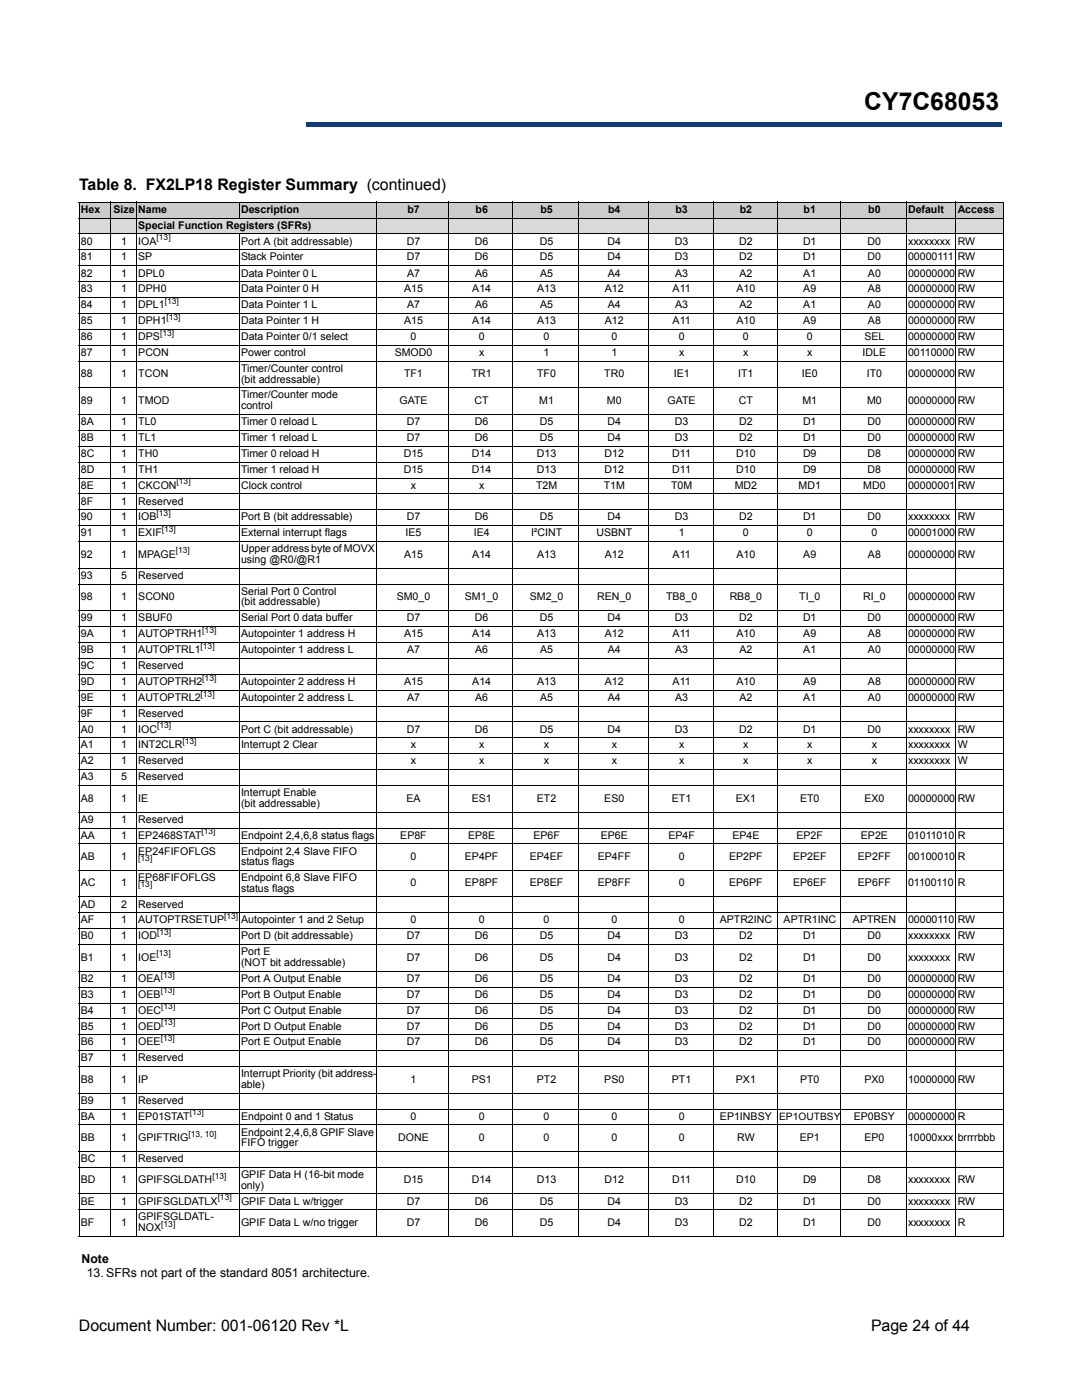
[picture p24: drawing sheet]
<svg xmlns="http://www.w3.org/2000/svg" width="216mm" height="279mm" viewBox="0 0 216 279" stroke-linecap="round" stroke-linejoin="round" font-family="sans-serif">
<defs><g id="words">
<text font-size="4.9" x="172.5" y="22">CY7C68053</text>
<g font-size="3.2">
<text x="15.8" y="37.9">Table 8. FX2LP18 Register Summary (continued)</text>
<text x="15.7" y="265.6">Document Number: 001-06120 Rev *L</text>
<text x="173.8" y="265.6">Page 24 of 44</text>
</g>
<g font-size="2.5">
<text x="16.3" y="252.1">Note</text>
<text x="17.3" y="254.9">13. SFRs not part of the standard 8051 architecture.</text>
</g>
<g font-size="2.1">
<text x="16.1" y="42.5">Hex</text>
<text x="22.6" y="42.5">Size</text>
<text x="27.6" y="45.6">Special Function Registers (SFRs)</text>
<text x="27.6" y="42.5">Name</text>
<text x="48.1" y="42.5">Description</text>
<text x="81.3" y="42.5">b7</text>
<text x="94.9" y="42.5">b6</text>
<text x="107.8" y="42.5">b5</text>
<text x="121.3" y="42.5">b4</text>
<text x="134.8" y="42.5">b3</text>
<text x="147.6" y="42.5">b2</text>
<text x="160.4" y="42.5">b1</text>
<text x="173.2" y="42.5">b0</text>
<text x="181.2" y="42.5">Default</text>
<text x="191.1" y="42.5">Access</text>
<text x="16.1" y="48.8">80</text>
<text x="16.1" y="52">81</text>
<text x="24.2" y="48.8">1</text>
<text x="24.2" y="52">1</text>
<text x="27.6" y="48.8">IOA</text>
<text x="27.6" y="52">SP</text>
<text x="48.1" y="48.8">Port A (bit addressable)</text>
<text x="48.1" y="52">Stack Pointer</text>
<text x="81.2" y="48.8">D7</text>
<text x="81.2" y="52">D7</text>
<text x="94.8" y="48.8">D6</text>
<text x="94.8" y="52">D6</text>
<text x="107.7" y="48.8">D5</text>
<text x="107.7" y="52">D5</text>
<text x="121.2" y="48.8">D4</text>
<text x="121.2" y="52">D4</text>
<text x="134.7" y="48.8">D3</text>
<text x="134.7" y="52">D3</text>
<text x="147.5" y="48.8">D2</text>
<text x="147.5" y="52">D2</text>
<text x="160.2" y="48.8">D1</text>
<text x="160.2" y="52">D1</text>
<text x="173.1" y="48.8">D0</text>
<text x="173.1" y="52">D0</text>
<text x="181.2" y="48.8">xxxxxxxx</text>
<text x="181.2" y="52">00000111</text>
<text x="191.1" y="48.8">RW</text>
<text x="191.1" y="52">RW</text>
<text x="16.1" y="55.2">82</text>
<text x="16.1" y="58.4">83</text>
<text x="24.2" y="55.2">1</text>
<text x="24.2" y="58.4">1</text>
<text x="27.6" y="55.2">DPL0</text>
<text x="27.6" y="58.4">DPH0</text>
<text x="48.1" y="55.2">Data Pointer 0 L</text>
<text x="48.1" y="58.4">Data Pointer 0 H</text>
<text x="80.6" y="58.4">A15</text>
<text x="81.2" y="55.2">A7</text>
<text x="94.2" y="58.4">A14</text>
<text x="94.8" y="55.2">A6</text>
<text x="107.2" y="58.4">A13</text>
<text x="107.8" y="55.2">A5</text>
<text x="120.7" y="58.4">A12</text>
<text x="121.3" y="55.2">A4</text>
<text x="134.2" y="58.4">A11</text>
<text x="134.7" y="55.2">A3</text>
<text x="147" y="58.4">A10</text>
<text x="147.6" y="55.2">A2</text>
<text x="160.3" y="55.2">A1</text>
<text x="160.3" y="58.4">A9</text>
<text x="173.2" y="55.2">A0</text>
<text x="173.2" y="58.4">A8</text>
<text x="181.2" y="55.2">00000000</text>
<text x="181.2" y="58.4">00000000</text>
<text x="191.1" y="55.2">RW</text>
<text x="191.1" y="58.4">RW</text>
<text x="16.1" y="61.5">84</text>
<text x="16.1" y="64.7">85</text>
<text x="24.2" y="61.5">1</text>
<text x="24.2" y="64.7">1</text>
<text x="27.6" y="61.5">DPL1</text>
<text x="27.6" y="64.7">DPH1</text>
<text x="48.1" y="61.5">Data Pointer 1 L</text>
<text x="48.1" y="64.7">Data Pointer 1 H</text>
<text x="80.6" y="64.7">A15</text>
<text x="81.2" y="61.5">A7</text>
<text x="94.2" y="64.7">A14</text>
<text x="94.8" y="61.5">A6</text>
<text x="107.2" y="64.7">A13</text>
<text x="107.8" y="61.5">A5</text>
<text x="120.7" y="64.7">A12</text>
<text x="121.3" y="61.5">A4</text>
<text x="134.2" y="64.7">A11</text>
<text x="134.7" y="61.5">A3</text>
<text x="147" y="64.7">A10</text>
<text x="147.6" y="61.5">A2</text>
<text x="160.3" y="61.5">A1</text>
<text x="160.3" y="64.7">A9</text>
<text x="173.2" y="61.5">A0</text>
<text x="173.2" y="64.7">A8</text>
<text x="181.2" y="61.5">00000000</text>
<text x="181.2" y="64.7">00000000</text>
<text x="191.1" y="61.5">RW</text>
<text x="191.1" y="64.7">RW</text>
<text x="16.1" y="67.9">86</text>
<text x="16.1" y="71.1">87</text>
<text x="24.2" y="67.9">1</text>
<text x="24.2" y="71.1">1</text>
<text x="27.6" y="67.9">DPS</text>
<text x="27.6" y="71.1">PCON</text>
<text x="48.1" y="67.9">Data Pointer 0/1 select</text>
<text x="48.1" y="71.1">Power control</text>
<text x="78.8" y="71.1">SMOD0</text>
<text x="81.9" y="67.9">0</text>
<text x="95.5" y="67.9">0</text>
<text x="95.6" y="71.1">x</text>
<text x="108.5" y="67.9">0</text>
<text x="108.5" y="71.1">1</text>
<text x="122" y="67.9">0</text>
<text x="122" y="71.1">1</text>
<text x="135.4" y="67.9">0</text>
<text x="135.5" y="71.1">x</text>
<text x="148.3" y="67.9">0</text>
<text x="148.3" y="71.1">x</text>
<text x="161" y="67.9">0</text>
<text x="161.1" y="71.1">x</text>
<text x="172.1" y="71.1">IDLE</text>
<text x="172.5" y="67.9">SEL</text>
<text x="181.2" y="67.9">00000000</text>
<text x="181.2" y="71.1">00110000</text>
<text x="191.1" y="67.9">RW</text>
<text x="191.1" y="71.1">RW</text>
<text x="16.1" y="75.3">88</text>
<text x="24.2" y="75.3">1</text>
<text x="27.6" y="75.3">TCON</text>
<text x="48.1" y="74.2">Timer/Counter control</text>
<text x="48.1" y="76.3">(bit addressable)</text>
<text x="80.6" y="75.3">TF1</text>
<text x="94.1" y="75.3">TR1</text>
<text x="107.2" y="75.3">TF0</text>
<text x="120.6" y="75.3">TR0</text>
<text x="134.4" y="75.3">IE1</text>
<text x="147.3" y="75.3">IT1</text>
<text x="160" y="75.3">IE0</text>
<text x="173" y="75.3">IT0</text>
<text x="181.2" y="75.3">00000000</text>
<text x="191.1" y="75.3">RW</text>
<text x="16.1" y="80.6">89</text>
<text x="24.2" y="80.6">1</text>
<text x="27.6" y="80.6">TMOD</text>
<text x="48.1" y="79.5">Timer/Counter mode</text>
<text x="48.1" y="81.6">control</text>
<text x="79.7" y="80.6">GATE</text>
<text x="94.7" y="80.6">CT</text>
<text x="107.6" y="80.6">M1</text>
<text x="121.1" y="80.6">M0</text>
<text x="133.2" y="80.6">GATE</text>
<text x="147.4" y="80.6">CT</text>
<text x="160.1" y="80.6">M1</text>
<text x="173" y="80.6">M0</text>
<text x="181.2" y="80.6">00000000</text>
<text x="191.1" y="80.6">RW</text>
<text x="16.1" y="84.8">8A</text>
<text x="16.1" y="88">8B</text>
<text x="24.2" y="84.8">1</text>
<text x="24.2" y="88">1</text>
<text x="27.6" y="84.8">TL0</text>
<text x="27.6" y="88">TL1</text>
<text x="48.1" y="84.8">Timer 0 reload L</text>
<text x="48.1" y="88">Timer 1 reload L</text>
<text x="81.2" y="84.8">D7</text>
<text x="81.2" y="88">D7</text>
<text x="94.8" y="84.8">D6</text>
<text x="94.8" y="88">D6</text>
<text x="107.7" y="84.8">D5</text>
<text x="107.7" y="88">D5</text>
<text x="121.2" y="84.8">D4</text>
<text x="121.2" y="88">D4</text>
<text x="134.7" y="84.8">D3</text>
<text x="134.7" y="88">D3</text>
<text x="147.5" y="84.8">D2</text>
<text x="147.5" y="88">D2</text>
<text x="160.2" y="84.8">D1</text>
<text x="160.2" y="88">D1</text>
<text x="173.1" y="84.8">D0</text>
<text x="173.1" y="88">D0</text>
<text x="181.2" y="84.8">00000000</text>
<text x="181.2" y="88">00000000</text>
<text x="191.1" y="84.8">RW</text>
<text x="191.1" y="88">RW</text>
<text x="16.1" y="91.2">8C</text>
<text x="16.1" y="94.3">8D</text>
<text x="24.2" y="91.2">1</text>
<text x="24.2" y="94.3">1</text>
<text x="27.6" y="91.2">TH0</text>
<text x="27.6" y="94.3">TH1</text>
<text x="48.1" y="91.2">Timer 0 reload H</text>
<text x="48.1" y="94.3">Timer 1 reload H</text>
<text x="80.6" y="91.2">D15</text>
<text x="80.6" y="94.3">D15</text>
<text x="94.2" y="91.2">D14</text>
<text x="94.2" y="94.3">D14</text>
<text x="107.1" y="91.2">D13</text>
<text x="107.1" y="94.3">D13</text>
<text x="120.6" y="91.2">D12</text>
<text x="120.6" y="94.3">D12</text>
<text x="134.2" y="91.2">D11</text>
<text x="134.2" y="94.3">D11</text>
<text x="146.9" y="91.2">D10</text>
<text x="146.9" y="94.3">D10</text>
<text x="160.2" y="91.2">D9</text>
<text x="160.2" y="94.3">D9</text>
<text x="173.1" y="91.2">D8</text>
<text x="173.1" y="94.3">D8</text>
<text x="181.2" y="91.2">00000000</text>
<text x="181.2" y="94.3">00000000</text>
<text x="191.1" y="91.2">RW</text>
<text x="191.1" y="94.3">RW</text>
<text x="16.1" y="97.5">8E</text>
<text x="16.1" y="100.7">8F</text>
<text x="24.2" y="97.5">1</text>
<text x="24.2" y="100.7">1</text>
<text x="27.6" y="97.5">CKCON</text>
<text x="27.6" y="100.7">Reserved</text>
<text x="48.1" y="97.5">Clock control</text>
<text x="82" y="97.5">x</text>
<text x="95.6" y="97.5">x</text>
<text x="107" y="97.5">T2M</text>
<text x="120.5" y="97.5">T1M</text>
<text x="133.9" y="97.5">T0M</text>
<text x="146.6" y="97.5">MD2</text>
<text x="159.4" y="97.5">MD1</text>
<text x="172.3" y="97.5">MD0</text>
<text x="181.2" y="97.5">00000001</text>
<text x="191.1" y="97.5">RW</text>
<text x="16.1" y="103.9">90</text>
<text x="16.1" y="107">91</text>
<text x="24.2" y="103.9">1</text>
<text x="24.2" y="107">1</text>
<text x="27.6" y="103.9">IOB</text>
<text x="27.6" y="107">EXIF</text>
<text x="48.1" y="103.9">Port B (bit addressable)</text>
<text x="48.1" y="107">External interrupt flags</text>
<text x="80.9" y="107">IE5</text>
<text x="81.2" y="103.9">D7</text>
<text x="94.5" y="107">IE4</text>
<text x="94.8" y="103.9">D6</text>
<text x="106" y="107">I²CINT</text>
<text x="107.7" y="103.9">D5</text>
<text x="119" y="107">USBNT</text>
<text x="121.2" y="103.9">D4</text>
<text x="134.7" y="103.9">D3</text>
<text x="135.4" y="107">1</text>
<text x="147.5" y="103.9">D2</text>
<text x="148.3" y="107">0</text>
<text x="160.2" y="103.9">D1</text>
<text x="161" y="107">0</text>
<text x="173.1" y="103.9">D0</text>
<text x="173.9" y="107">0</text>
<text x="181.2" y="103.9">xxxxxxxx</text>
<text x="181.2" y="107">00001000</text>
<text x="191.1" y="103.9">RW</text>
<text x="191.1" y="107">RW</text>
<text x="16.1" y="111.3">92</text>
<text x="24.2" y="111.3">1</text>
<text x="27.6" y="111.3">MPAGE</text>
<text x="48.1" y="110.2">Upper address byte of MOVX</text>
<text x="48.1" y="112.3">using @R0/@R1</text>
<text x="80.6" y="111.3">A15</text>
<text x="94.2" y="111.3">A14</text>
<text x="107.2" y="111.3">A13</text>
<text x="120.7" y="111.3">A12</text>
<text x="134.2" y="111.3">A11</text>
<text x="147" y="111.3">A10</text>
<text x="160.3" y="111.3">A9</text>
<text x="173.2" y="111.3">A8</text>
<text x="181.2" y="111.3">00000000</text>
<text x="191.1" y="111.3">RW</text>
<text x="16.1" y="115.5">93</text>
<text x="16.1" y="119.7">98</text>
<text x="24.2" y="115.5">5</text>
<text x="24.2" y="119.7">1</text>
<text x="27.6" y="115.5">Reserved</text>
<text x="27.6" y="119.7">SCON0</text>
<text x="48.1" y="118.7">Serial Port 0 Control</text>
<text x="79.2" y="119.7">SM0_0</text>
<text x="92.8" y="119.7">SM1_0</text>
<text x="105.7" y="119.7">SM2_0</text>
<text x="119.2" y="119.7">REN_0</text>
<text x="132.9" y="119.7">TB8_0</text>
<text x="145.6" y="119.7">RB8_0</text>
<text x="159.5" y="119.7">TI_0</text>
<text x="172.3" y="119.7">RI_0</text>
<text x="181.2" y="119.7">00000000</text>
<text x="191.1" y="119.7">RW</text>
<text x="16.1" y="124">99</text>
<text x="24.2" y="124">1</text>
<text x="27.6" y="124">SBUF0</text>
<text x="48.1" y="120.8">(bit addressable)</text>
<text x="48.1" y="124">Serial Port 0 data buffer</text>
<text x="81.2" y="124">D7</text>
<text x="94.8" y="124">D6</text>
<text x="107.7" y="124">D5</text>
<text x="121.2" y="124">D4</text>
<text x="134.7" y="124">D3</text>
<text x="147.5" y="124">D2</text>
<text x="160.2" y="124">D1</text>
<text x="173.1" y="124">D0</text>
<text x="181.2" y="124">00000000</text>
<text x="191.1" y="124">RW</text>
<text x="16.1" y="127.1">9A</text>
<text x="16.1" y="130.3">9B</text>
<text x="24.2" y="127.1">1</text>
<text x="24.2" y="130.3">1</text>
<text x="27.6" y="127.1">AUTOPTRH1</text>
<text x="27.6" y="130.3">AUTOPTRL1</text>
<text x="48.1" y="127.1">Autopointer 1 address H</text>
<text x="48.1" y="130.3">Autopointer 1 address L</text>
<text x="80.6" y="127.1">A15</text>
<text x="81.2" y="130.3">A7</text>
<text x="94.2" y="127.1">A14</text>
<text x="94.8" y="130.3">A6</text>
<text x="107.2" y="127.1">A13</text>
<text x="107.8" y="130.3">A5</text>
<text x="120.7" y="127.1">A12</text>
<text x="121.3" y="130.3">A4</text>
<text x="134.2" y="127.1">A11</text>
<text x="134.7" y="130.3">A3</text>
<text x="147" y="127.1">A10</text>
<text x="147.6" y="130.3">A2</text>
<text x="160.3" y="127.1">A9</text>
<text x="160.3" y="130.3">A1</text>
<text x="173.2" y="127.1">A8</text>
<text x="173.2" y="130.3">A0</text>
<text x="181.2" y="127.1">00000000</text>
<text x="181.2" y="130.3">00000000</text>
<text x="191.1" y="127.1">RW</text>
<text x="191.1" y="130.3">RW</text>
<text x="16.1" y="133.5">9C</text>
<text x="16.1" y="136.7">9D</text>
<text x="24.2" y="133.5">1</text>
<text x="24.2" y="136.7">1</text>
<text x="27.6" y="133.5">Reserved</text>
<text x="27.6" y="136.7">AUTOPTRH2</text>
<text x="48.1" y="136.7">Autopointer 2 address H</text>
<text x="80.6" y="136.7">A15</text>
<text x="94.2" y="136.7">A14</text>
<text x="107.2" y="136.7">A13</text>
<text x="120.7" y="136.7">A12</text>
<text x="134.2" y="136.7">A11</text>
<text x="147" y="136.7">A10</text>
<text x="160.3" y="136.7">A9</text>
<text x="173.2" y="136.7">A8</text>
<text x="181.2" y="136.7">00000000</text>
<text x="191.1" y="136.7">RW</text>
<text x="16.1" y="139.8">9E</text>
<text x="16.1" y="143">9F</text>
<text x="24.2" y="139.8">1</text>
<text x="24.2" y="143">1</text>
<text x="27.6" y="139.8">AUTOPTRL2</text>
<text x="27.6" y="143">Reserved</text>
<text x="48.1" y="139.8">Autopointer 2 address L</text>
<text x="81.2" y="139.8">A7</text>
<text x="94.8" y="139.8">A6</text>
<text x="107.8" y="139.8">A5</text>
<text x="121.3" y="139.8">A4</text>
<text x="134.7" y="139.8">A3</text>
<text x="147.6" y="139.8">A2</text>
<text x="160.3" y="139.8">A1</text>
<text x="173.2" y="139.8">A0</text>
<text x="181.2" y="139.8">00000000</text>
<text x="191.1" y="139.8">RW</text>
<text x="16.1" y="146.2">A0</text>
<text x="16.1" y="149.4">A1</text>
<text x="24.2" y="146.2">1</text>
<text x="24.2" y="149.4">1</text>
<text x="27.6" y="146.2">IOC</text>
<text x="27.6" y="149.4">INT2CLR</text>
<text x="48.1" y="146.2">Port C (bit addressable)</text>
<text x="48.1" y="149.4">Interrupt 2 Clear</text>
<text x="81.2" y="146.2">D7</text>
<text x="82" y="149.4">x</text>
<text x="94.8" y="146.2">D6</text>
<text x="95.6" y="149.4">x</text>
<text x="107.7" y="146.2">D5</text>
<text x="108.5" y="149.4">x</text>
<text x="121.2" y="146.2">D4</text>
<text x="122.1" y="149.4">x</text>
<text x="134.7" y="146.2">D3</text>
<text x="135.5" y="149.4">x</text>
<text x="147.5" y="146.2">D2</text>
<text x="148.3" y="149.4">x</text>
<text x="160.2" y="146.2">D1</text>
<text x="161.1" y="149.4">x</text>
<text x="173.1" y="146.2">D0</text>
<text x="173.9" y="149.4">x</text>
<text x="181.2" y="146.2">xxxxxxxx</text>
<text x="181.2" y="149.4">xxxxxxxx</text>
<text x="191.1" y="146.2">RW</text>
<text x="191.1" y="149.4">W</text>
<text x="16.1" y="152.5">A2</text>
<text x="16.1" y="155.7">A3</text>
<text x="24.2" y="152.5">1</text>
<text x="24.2" y="155.7">5</text>
<text x="27.6" y="152.5">Reserved</text>
<text x="27.6" y="155.7">Reserved</text>
<text x="82" y="152.5">x</text>
<text x="95.6" y="152.5">x</text>
<text x="108.5" y="152.5">x</text>
<text x="122.1" y="152.5">x</text>
<text x="135.5" y="152.5">x</text>
<text x="148.3" y="152.5">x</text>
<text x="161.1" y="152.5">x</text>
<text x="173.9" y="152.5">x</text>
<text x="181.2" y="152.5">xxxxxxxx</text>
<text x="191.1" y="152.5">W</text>
<text x="16.1" y="160">A8</text>
<text x="24.2" y="160">1</text>
<text x="27.6" y="160">IE</text>
<text x="48.1" y="158.9">Interrupt Enable</text>
<text x="48.1" y="161">(bit addressable)</text>
<text x="81.1" y="160">EA</text>
<text x="94.1" y="160">ES1</text>
<text x="107.1" y="160">ET2</text>
<text x="120.6" y="160">ES0</text>
<text x="134.1" y="160">ET1</text>
<text x="146.8" y="160">EX1</text>
<text x="159.6" y="160">ET0</text>
<text x="172.5" y="160">EX0</text>
<text x="181.2" y="160">00000000</text>
<text x="191.1" y="160">RW</text>
<text x="16.1" y="164.2">A9</text>
<text x="16.1" y="167.4">AA</text>
<text x="24.2" y="164.2">1</text>
<text x="24.2" y="167.4">1</text>
<text x="27.6" y="164.2">Reserved</text>
<text x="27.6" y="167.4">EP2468STAT</text>
<text x="48.1" y="167.4">Endpoint 2,4,6,8 status flags</text>
<text x="79.9" y="167.4">EP8F</text>
<text x="93.4" y="167.4">EP8E</text>
<text x="106.4" y="167.4">EP6F</text>
<text x="119.9" y="167.4">EP6E</text>
<text x="133.4" y="167.4">EP4F</text>
<text x="146.1" y="167.4">EP4E</text>
<text x="158.9" y="167.4">EP2F</text>
<text x="171.8" y="167.4">EP2E</text>
<text x="181.2" y="167.4">01011010</text>
<text x="191.1" y="167.4">R</text>
<text x="16.1" y="171.6">AB</text>
<text x="24.2" y="171.6">1</text>
<text x="27.6" y="170.5">EP24FIFOFLGS</text>
<text x="48.1" y="170.5">Endpoint 2,4 Slave FIFO</text>
<text x="48.1" y="172.7">status flags</text>
<text x="81.9" y="171.6">0</text>
<text x="92.8" y="171.6">EP4PF</text>
<text x="105.7" y="171.6">EP4EF</text>
<text x="119.3" y="171.6">EP4FF</text>
<text x="135.4" y="171.6">0</text>
<text x="145.5" y="171.6">EP2PF</text>
<text x="158.2" y="171.6">EP2EF</text>
<text x="171.2" y="171.6">EP2FF</text>
<text x="181.2" y="171.6">00100010</text>
<text x="191.1" y="171.6">R</text>
<text x="16.1" y="176.9">AC</text>
<text x="24.2" y="176.9">1</text>
<text x="27.6" y="175.8">EP68FIFOFLGS</text>
<text x="48.1" y="175.8">Endpoint 6,8 Slave FIFO</text>
<text x="48.1" y="177.9">status flags</text>
<text x="81.9" y="176.9">0</text>
<text x="92.8" y="176.9">EP8PF</text>
<text x="105.7" y="176.9">EP8EF</text>
<text x="119.3" y="176.9">EP8FF</text>
<text x="135.4" y="176.9">0</text>
<text x="145.5" y="176.9">EP6PF</text>
<text x="158.2" y="176.9">EP6EF</text>
<text x="171.2" y="176.9">EP6FF</text>
<text x="181.2" y="176.9">01100110</text>
<text x="191.1" y="176.9">R</text>
<text x="16.1" y="181.1">AD</text>
<text x="16.1" y="184.3">AF</text>
<text x="24.2" y="181.1">2</text>
<text x="24.2" y="184.3">1</text>
<text x="27.6" y="181.1">Reserved</text>
<text x="27.6" y="184.3">AUTOPTRSETUP</text>
<text x="48.1" y="184.3">Autopointer 1 and 2 Setup</text>
<text x="81.9" y="184.3">0</text>
<text x="95.5" y="184.3">0</text>
<text x="108.5" y="184.3">0</text>
<text x="122" y="184.3">0</text>
<text x="135.4" y="184.3">0</text>
<text x="143.6" y="184.3">APTR2INC</text>
<text x="156.4" y="184.3">APTR1INC</text>
<text x="170.2" y="184.3">APTREN</text>
<text x="181.2" y="184.3">00000110</text>
<text x="191.1" y="184.3">RW</text>
<text x="16.1" y="187.5">B0</text>
<text x="16.1" y="191.7">B1</text>
<text x="24.2" y="187.5">1</text>
<text x="24.2" y="191.7">1</text>
<text x="27.6" y="187.5">IOD</text>
<text x="27.6" y="191.7">IOE</text>
<text x="48.1" y="187.5">Port D (bit addressable)</text>
<text x="48.1" y="190.6">Port E</text>
<text x="81.2" y="187.5">D7</text>
<text x="81.2" y="191.7">D7</text>
<text x="94.8" y="187.5">D6</text>
<text x="94.8" y="191.7">D6</text>
<text x="107.7" y="187.5">D5</text>
<text x="107.7" y="191.7">D5</text>
<text x="121.2" y="187.5">D4</text>
<text x="121.2" y="191.7">D4</text>
<text x="134.7" y="187.5">D3</text>
<text x="134.7" y="191.7">D3</text>
<text x="147.5" y="187.5">D2</text>
<text x="147.5" y="191.7">D2</text>
<text x="160.2" y="187.5">D1</text>
<text x="160.2" y="191.7">D1</text>
<text x="173.1" y="187.5">D0</text>
<text x="173.1" y="191.7">D0</text>
<text x="181.2" y="187.5">xxxxxxxx</text>
<text x="181.2" y="191.7">xxxxxxxx</text>
<text x="191.1" y="187.5">RW</text>
<text x="191.1" y="191.7">RW</text>
<text x="16.1" y="195.9">B2</text>
<text x="24.2" y="195.9">1</text>
<text x="27.6" y="195.9">OEA</text>
<text x="48.1" y="192.8">(NOT bit addressable)</text>
<text x="48.1" y="195.9">Port A Output Enable</text>
<text x="81.2" y="195.9">D7</text>
<text x="94.8" y="195.9">D6</text>
<text x="107.7" y="195.9">D5</text>
<text x="121.2" y="195.9">D4</text>
<text x="134.7" y="195.9">D3</text>
<text x="147.5" y="195.9">D2</text>
<text x="160.2" y="195.9">D1</text>
<text x="173.1" y="195.9">D0</text>
<text x="181.2" y="195.9">00000000</text>
<text x="191.1" y="195.9">RW</text>
<text x="16.1" y="199.1">B3</text>
<text x="16.1" y="202.3">B4</text>
<text x="24.2" y="199.1">1</text>
<text x="24.2" y="202.3">1</text>
<text x="27.6" y="199.1">OEB</text>
<text x="27.6" y="202.3">OEC</text>
<text x="48.1" y="199.1">Port B Output Enable</text>
<text x="48.1" y="202.3">Port C Output Enable</text>
<text x="81.2" y="199.1">D7</text>
<text x="81.2" y="202.3">D7</text>
<text x="94.8" y="199.1">D6</text>
<text x="94.8" y="202.3">D6</text>
<text x="107.7" y="199.1">D5</text>
<text x="107.7" y="202.3">D5</text>
<text x="121.2" y="199.1">D4</text>
<text x="121.2" y="202.3">D4</text>
<text x="134.7" y="199.1">D3</text>
<text x="134.7" y="202.3">D3</text>
<text x="147.5" y="199.1">D2</text>
<text x="147.5" y="202.3">D2</text>
<text x="160.2" y="199.1">D1</text>
<text x="160.2" y="202.3">D1</text>
<text x="173.1" y="199.1">D0</text>
<text x="173.1" y="202.3">D0</text>
<text x="181.2" y="199.1">00000000</text>
<text x="181.2" y="202.3">00000000</text>
<text x="191.1" y="199.1">RW</text>
<text x="191.1" y="202.3">RW</text>
<text x="16.1" y="205.5">B5</text>
<text x="16.1" y="208.6">B6</text>
<text x="24.2" y="205.5">1</text>
<text x="24.2" y="208.6">1</text>
<text x="27.6" y="205.5">OED</text>
<text x="27.6" y="208.6">OEE</text>
<text x="48.1" y="205.5">Port D Output Enable</text>
<text x="48.1" y="208.6">Port E Output Enable</text>
<text x="81.2" y="205.5">D7</text>
<text x="81.2" y="208.6">D7</text>
<text x="94.8" y="205.5">D6</text>
<text x="94.8" y="208.6">D6</text>
<text x="107.7" y="205.5">D5</text>
<text x="107.7" y="208.6">D5</text>
<text x="121.2" y="205.5">D4</text>
<text x="121.2" y="208.6">D4</text>
<text x="134.7" y="205.5">D3</text>
<text x="134.7" y="208.6">D3</text>
<text x="147.5" y="205.5">D2</text>
<text x="147.5" y="208.6">D2</text>
<text x="160.2" y="205.5">D1</text>
<text x="160.2" y="208.6">D1</text>
<text x="173.1" y="205.5">D0</text>
<text x="173.1" y="208.6">D0</text>
<text x="181.2" y="205.5">00000000</text>
<text x="181.2" y="208.6">00000000</text>
<text x="191.1" y="205.5">RW</text>
<text x="191.1" y="208.6">RW</text>
<text x="16.1" y="211.8">B7</text>
<text x="24.2" y="211.8">1</text>
<text x="27.6" y="211.8">Reserved</text>
<text x="48.1" y="215">Interrupt Priority (bit address-</text>
<text x="16.1" y="216">B8</text>
<text x="16.1" y="220.3">B9</text>
<text x="24.2" y="216">1</text>
<text x="24.2" y="220.3">1</text>
<text x="27.6" y="216">IP</text>
<text x="27.6" y="220.3">Reserved</text>
<text x="48.1" y="217.1">able)</text>
<text x="81.9" y="216">1</text>
<text x="94.1" y="216">PS1</text>
<text x="107.1" y="216">PT2</text>
<text x="120.6" y="216">PS0</text>
<text x="134.1" y="216">PT1</text>
<text x="146.8" y="216">PX1</text>
<text x="159.6" y="216">PT0</text>
<text x="172.5" y="216">PX0</text>
<text x="181.2" y="216">10000000</text>
<text x="191.1" y="216">RW</text>
<text x="16.1" y="223.5">BA</text>
<text x="16.1" y="227.7">BB</text>
<text x="24.2" y="223.5">1</text>
<text x="24.2" y="227.7">1</text>
<text x="27.6" y="223.5">EP01STAT</text>
<text x="27.6" y="227.7">GPIFTRIG</text>
<text x="48.1" y="223.5">Endpoint 0 and 1 Status</text>
<text x="48.1" y="226.6">Endpoint 2,4,6,8 GPIF Slave</text>
<text x="79.5" y="227.7">DONE</text>
<text x="81.9" y="223.5">0</text>
<text x="95.5" y="223.5">0</text>
<text x="95.5" y="227.7">0</text>
<text x="108.5" y="223.5">0</text>
<text x="108.5" y="227.7">0</text>
<text x="122" y="223.5">0</text>
<text x="122" y="227.7">0</text>
<text x="135.4" y="223.5">0</text>
<text x="135.4" y="227.7">0</text>
<text x="143.7" y="223.5">EP1INBSY</text>
<text x="147.1" y="227.7">RW</text>
<text x="159.6" y="227.7">EP1</text>
<text x="170.4" y="223.5">EP0BSY</text>
<text x="172.5" y="227.7">EP0</text>
<text x="181.2" y="223.5">00000000</text>
<text x="181.2" y="227.7">10000xxx</text>
<text x="191.1" y="223.5">R</text>
<text x="191.1" y="227.7">brrrrbbb</text>
<text x="16.1" y="231.9">BC</text>
<text x="24.2" y="231.9">1</text>
<text x="27.6" y="231.9">Reserved</text>
<text x="48.1" y="228.7">FIFO trigger</text>
<text x="16.1" y="236.2">BD</text>
<text x="24.2" y="236.2">1</text>
<text x="27.6" y="236.2">GPIFSGLDATH</text>
<text x="48.1" y="235.1">GPIF Data H (16-bit mode</text>
<text x="48.1" y="237.2">only)</text>
<text x="80.6" y="236.2">D15</text>
<text x="94.2" y="236.2">D14</text>
<text x="107.1" y="236.2">D13</text>
<text x="120.6" y="236.2">D12</text>
<text x="134.2" y="236.2">D11</text>
<text x="146.9" y="236.2">D10</text>
<text x="160.2" y="236.2">D9</text>
<text x="173.1" y="236.2">D8</text>
<text x="181.2" y="236.2">xxxxxxxx</text>
<text x="191.1" y="236.2">RW</text>
<text x="16.1" y="240.4">BE</text>
<text x="16.1" y="244.6">BF</text>
<text x="24.2" y="240.4">1</text>
<text x="24.2" y="244.6">1</text>
<text x="27.6" y="240.4">GPIFSGLDATLX</text>
<text x="27.6" y="243.6">GPIFSGLDATL-</text>
<text x="27.6" y="245.7">NOX</text>
<text x="48.1" y="240.4">GPIF Data L w/trigger</text>
<text x="48.1" y="244.6">GPIF Data L w/no trigger</text>
<text x="81.2" y="240.4">D7</text>
<text x="81.2" y="244.6">D7</text>
<text x="94.8" y="240.4">D6</text>
<text x="94.8" y="244.6">D6</text>
<text x="107.7" y="240.4">D5</text>
<text x="107.7" y="244.6">D5</text>
<text x="121.2" y="240.4">D4</text>
<text x="121.2" y="244.6">D4</text>
<text x="134.7" y="240.4">D3</text>
<text x="134.7" y="244.6">D3</text>
<text x="147.5" y="240.4">D2</text>
<text x="147.5" y="244.6">D2</text>
<text x="160.2" y="240.4">D1</text>
<text x="160.2" y="244.6">D1</text>
<text x="173.1" y="240.4">D0</text>
<text x="173.1" y="244.6">D0</text>
<text x="181.2" y="240.4">xxxxxxxx</text>
<text x="181.2" y="244.6">xxxxxxxx</text>
<text x="191.1" y="240.4">RW</text>
<text x="191.1" y="244.6">R</text>
</g>
<text font-size="2" x="155.4" y="223.4">EP1OUTBSY</text>
<g font-size="1.7">
<text x="31.2" y="48">[13]</text>
<text x="32.9" y="60.7">[13]</text>
<text x="33.2" y="63.9">[13]</text>
<text x="31.9" y="67">[13]</text>
<text x="35.2" y="96.7">[13]</text>
<text x="31.2" y="103">[13]</text>
<text x="32.3" y="106.2">[13]</text>
<text x="35.1" y="110.4">[13]</text>
<text x="40" y="129.5">[13]</text>
<text x="40.4" y="126.3">[13]</text>
<text x="40.4" y="135.8">[13]</text>
<text x="40" y="139">[13]</text>
<text x="31.3" y="145.4">[13]</text>
<text x="36.4" y="148.5">[13]</text>
<text x="40.2" y="166.5">[13]</text>
<text x="27.6" y="171.8">[13]</text>
<text x="27.6" y="177.1">[13]</text>
<text x="44.7" y="183.5">[13]</text>
<text x="31.2" y="190.9">[13]</text>
<text x="31.3" y="186.6">[13]</text>
<text x="32.1" y="195.1">[13]</text>
<text x="32.1" y="198.3">[13]</text>
<text x="32.2" y="201.4">[13]</text>
<text x="32.1" y="207.8">[13]</text>
<text x="32.2" y="204.6">[13]</text>
<text x="37.6" y="226.8">[13, 10]</text>
<text x="37.9" y="222.6">[13]</text>
<text x="42.4" y="235.3">[13]</text>
<text x="43.4" y="239.5">[13]</text>
<text x="32.2" y="244.8">[13]</text>
</g>
</g></defs>
<path d="M61 24.4h138.8v.9h-138.8z" fill="#163b71"/>
<path d="M61 24.4h138.9" fill="none" stroke="#163b71" stroke-width=".2"/>
<path d="M199.7 24.4h.2v1h-.2z" fill="#163b71"/>
<path d="M61 25.3h138.8" fill="none" stroke="#163b71" stroke-width=".2"/>
<path d="M61 24.3h.1v1h-.1z" fill="#163b71"/>
<path d="M15.8 8.6h45.2v18h-45.2z" fill="#fff"/>
<g fill="#d9d9d9">
<path d="M15.8 43.5h59.4v3.2h-59.4z"/>
<path d="M75.2 43.5h125v3.2h-125z"/>
</g>
<g fill="#fff">
<path d="M15.8 46.7h6.1v3.2h-6.1z"/>
<path d="M21.9 46.7h5.3v3.2h-5.3z"/>
<path d="M27.2 46.7h20.6v3.2h-20.6z"/>
<path d="M47.8 46.7h27.4v3.2h-27.4z"/>
<path d="M75.2 46.7h14.3v3.2h-14.3z"/>
<path d="M89.5 46.7h12.9v3.2h-12.9z"/>
<path d="M102.4 46.7h13v3.2h-13z"/>
<path d="M115.4 46.7h14v3.2h-14z"/>
<path d="M129.4 46.7h12.9v3.2h-12.9z"/>
<path d="M142.3 46.7h12.7v3.2h-12.7z"/>
<path d="M155 46.7h12.8v3.2h-12.8z"/>
<path d="M167.8 46.7h13v3.2h-13z"/>
<path d="M180.8 46.7h10v3.2h-10z"/>
<path d="M190.8 46.7h9.4v3.2h-9.4z"/>
<path d="M15.8 49.9h6.1v3.1h-6.1z"/>
<path d="M21.9 49.9h5.3v3.1h-5.3z"/>
<path d="M27.2 49.9h20.6v3.1h-20.6z"/>
<path d="M47.8 49.9h27.4v3.1h-27.4z"/>
<path d="M75.2 49.9h14.3v3.1h-14.3z"/>
<path d="M89.5 49.9h12.9v3.1h-12.9z"/>
<path d="M102.4 49.9h13v3.1h-13z"/>
<path d="M115.4 49.9h14v3.1h-14z"/>
<path d="M129.4 49.9h12.9v3.1h-12.9z"/>
<path d="M142.3 49.9h12.7v3.1h-12.7z"/>
<path d="M155 49.9h12.8v3.1h-12.8z"/>
<path d="M167.8 49.9h13v3.1h-13z"/>
<path d="M180.8 49.9h10v3.1h-10z"/>
<path d="M190.8 49.9h9.4v3.1h-9.4z"/>
<path d="M15.8 53h6.1v3.2h-6.1z"/>
<path d="M21.9 53h5.3v3.2h-5.3z"/>
<path d="M27.2 53h20.6v3.2h-20.6z"/>
<path d="M47.8 53h27.4v3.2h-27.4z"/>
<path d="M75.2 53h14.3v3.2h-14.3z"/>
<path d="M89.5 53h12.9v3.2h-12.9z"/>
<path d="M102.4 53h13v3.2h-13z"/>
<path d="M115.4 53h14v3.2h-14z"/>
<path d="M129.4 53h12.9v3.2h-12.9z"/>
<path d="M142.3 53h12.7v3.2h-12.7z"/>
<path d="M155 53h12.8v3.2h-12.8z"/>
<path d="M167.8 53h13v3.2h-13z"/>
<path d="M180.8 53h10v3.2h-10z"/>
<path d="M190.8 53h9.4v3.2h-9.4z"/>
<path d="M15.8 56.2h6.1v3.2h-6.1z"/>
<path d="M21.9 56.2h5.3v3.2h-5.3z"/>
<path d="M27.2 56.2h20.6v3.2h-20.6z"/>
<path d="M47.8 56.2h27.4v3.2h-27.4z"/>
<path d="M75.2 56.2h14.3v3.2h-14.3z"/>
<path d="M89.5 56.2h12.9v3.2h-12.9z"/>
<path d="M102.4 56.2h13v3.2h-13z"/>
<path d="M115.4 56.2h14v3.2h-14z"/>
<path d="M129.4 56.2h12.9v3.2h-12.9z"/>
<path d="M142.3 56.2h12.7v3.2h-12.7z"/>
<path d="M155 56.2h12.8v3.2h-12.8z"/>
<path d="M167.8 56.2h13v3.2h-13z"/>
<path d="M180.8 56.2h10v3.2h-10z"/>
<path d="M190.8 56.2h9.4v3.2h-9.4z"/>
<path d="M15.8 59.4h6.1v3.2h-6.1z"/>
<path d="M21.9 59.4h5.3v3.2h-5.3z"/>
<path d="M27.2 59.4h20.6v3.2h-20.6z"/>
<path d="M47.8 59.4h27.4v3.2h-27.4z"/>
<path d="M75.2 59.4h14.3v3.2h-14.3z"/>
<path d="M89.5 59.4h12.9v3.2h-12.9z"/>
<path d="M102.4 59.4h13v3.2h-13z"/>
<path d="M115.4 59.4h14v3.2h-14z"/>
<path d="M129.4 59.4h12.9v3.2h-12.9z"/>
<path d="M142.3 59.4h12.7v3.2h-12.7z"/>
<path d="M155 59.4h12.8v3.2h-12.8z"/>
<path d="M167.8 59.4h13v3.2h-13z"/>
<path d="M180.8 59.4h10v3.2h-10z"/>
<path d="M190.8 59.4h9.4v3.2h-9.4z"/>
<path d="M15.8 62.6h6.1v3.2h-6.1z"/>
<path d="M21.9 62.6h5.3v3.2h-5.3z"/>
<path d="M27.2 62.6h20.6v3.2h-20.6z"/>
<path d="M47.8 62.6h27.4v3.2h-27.4z"/>
<path d="M75.2 62.6h14.3v3.2h-14.3z"/>
<path d="M89.5 62.6h12.9v3.2h-12.9z"/>
<path d="M102.4 62.6h13v3.2h-13z"/>
<path d="M115.4 62.6h14v3.2h-14z"/>
<path d="M129.4 62.6h12.9v3.2h-12.9z"/>
<path d="M142.3 62.6h12.7v3.2h-12.7z"/>
<path d="M155 62.6h12.8v3.2h-12.8z"/>
<path d="M167.8 62.6h13v3.2h-13z"/>
<path d="M180.8 62.6h10v3.2h-10z"/>
<path d="M190.8 62.6h9.4v3.2h-9.4z"/>
<path d="M15.8 65.8h6.1v3.1h-6.1z"/>
<path d="M21.9 65.8h5.3v3.1h-5.3z"/>
<path d="M27.2 65.8h20.6v3.1h-20.6z"/>
<path d="M47.8 65.8h27.4v3.1h-27.4z"/>
<path d="M75.2 65.8h14.3v3.1h-14.3z"/>
<path d="M89.5 65.8h12.9v3.1h-12.9z"/>
<path d="M102.4 65.8h13v3.1h-13z"/>
<path d="M115.4 65.8h14v3.1h-14z"/>
<path d="M129.4 65.8h12.9v3.1h-12.9z"/>
<path d="M142.3 65.8h12.7v3.1h-12.7z"/>
<path d="M155 65.8h12.8v3.1h-12.8z"/>
<path d="M167.8 65.8h13v3.1h-13z"/>
<path d="M180.8 65.8h10v3.1h-10z"/>
<path d="M190.8 65.8h9.4v3.1h-9.4z"/>
<path d="M15.8 68.9h6.1v3.2h-6.1z"/>
<path d="M21.9 68.9h5.3v3.2h-5.3z"/>
<path d="M27.2 68.9h20.6v3.2h-20.6z"/>
<path d="M47.8 68.9h27.4v3.2h-27.4z"/>
<path d="M75.2 68.9h14.3v3.2h-14.3z"/>
<path d="M89.5 68.9h12.9v3.2h-12.9z"/>
<path d="M102.4 68.9h13v3.2h-13z"/>
<path d="M115.4 68.9h14v3.2h-14z"/>
<path d="M129.4 68.9h12.9v3.2h-12.9z"/>
<path d="M142.3 68.9h12.7v3.2h-12.7z"/>
<path d="M155 68.9h12.8v3.2h-12.8z"/>
<path d="M167.8 68.9h13v3.2h-13z"/>
<path d="M180.8 68.9h10v3.2h-10z"/>
<path d="M190.8 68.9h9.4v3.2h-9.4z"/>
<path d="M15.8 72.1h6.1v5.3h-6.1z"/>
<path d="M21.9 72.1h5.3v5.3h-5.3z"/>
<path d="M27.2 72.1h20.6v5.3h-20.6z"/>
<path d="M47.8 72.1h27.4v5.3h-27.4z"/>
<path d="M75.2 72.1h14.3v5.3h-14.3z"/>
<path d="M89.5 72.1h12.9v5.3h-12.9z"/>
<path d="M102.4 72.1h13v5.3h-13z"/>
<path d="M115.4 72.1h14v5.3h-14z"/>
<path d="M129.4 72.1h12.9v5.3h-12.9z"/>
<path d="M142.3 72.1h12.7v5.3h-12.7z"/>
<path d="M155 72.1h12.8v5.3h-12.8z"/>
<path d="M167.8 72.1h13v5.3h-13z"/>
<path d="M180.8 72.1h10v5.3h-10z"/>
<path d="M190.8 72.1h9.4v5.3h-9.4z"/>
<path d="M15.8 77.4h6.1v5.3h-6.1z"/>
<path d="M21.9 77.4h5.3v5.3h-5.3z"/>
<path d="M27.2 77.4h20.6v5.3h-20.6z"/>
<path d="M47.8 77.4h27.4v5.3h-27.4z"/>
<path d="M75.2 77.4h14.3v5.3h-14.3z"/>
<path d="M89.5 77.4h12.9v5.3h-12.9z"/>
<path d="M102.4 77.4h13v5.3h-13z"/>
<path d="M115.4 77.4h14v5.3h-14z"/>
<path d="M129.4 77.4h12.9v5.3h-12.9z"/>
<path d="M142.3 77.4h12.7v5.3h-12.7z"/>
<path d="M155 77.4h12.8v5.3h-12.8z"/>
<path d="M167.8 77.4h13v5.3h-13z"/>
<path d="M180.8 77.4h10v5.3h-10z"/>
<path d="M190.8 77.4h9.4v5.3h-9.4z"/>
<path d="M15.8 82.7h6.1v3.2h-6.1z"/>
<path d="M21.9 82.7h5.3v3.2h-5.3z"/>
<path d="M27.2 82.7h20.6v3.2h-20.6z"/>
<path d="M47.8 82.7h27.4v3.2h-27.4z"/>
<path d="M75.2 82.7h14.3v3.2h-14.3z"/>
<path d="M89.5 82.7h12.9v3.2h-12.9z"/>
<path d="M102.4 82.7h13v3.2h-13z"/>
<path d="M115.4 82.7h14v3.2h-14z"/>
<path d="M129.4 82.7h12.9v3.2h-12.9z"/>
<path d="M142.3 82.7h12.7v3.2h-12.7z"/>
<path d="M155 82.7h12.8v3.2h-12.8z"/>
<path d="M167.8 82.7h13v3.2h-13z"/>
<path d="M180.8 82.7h10v3.2h-10z"/>
<path d="M190.8 82.7h9.4v3.2h-9.4z"/>
<path d="M15.8 85.9h6.1v3.1h-6.1z"/>
<path d="M21.9 85.9h5.3v3.1h-5.3z"/>
<path d="M27.2 85.9h20.6v3.1h-20.6z"/>
<path d="M47.8 85.9h27.4v3.1h-27.4z"/>
<path d="M75.2 85.9h14.3v3.1h-14.3z"/>
<path d="M89.5 85.9h12.9v3.1h-12.9z"/>
<path d="M102.4 85.9h13v3.1h-13z"/>
<path d="M115.4 85.9h14v3.1h-14z"/>
<path d="M129.4 85.9h12.9v3.1h-12.9z"/>
<path d="M142.3 85.9h12.7v3.1h-12.7z"/>
<path d="M155 85.9h12.8v3.1h-12.8z"/>
<path d="M167.8 85.9h13v3.1h-13z"/>
<path d="M180.8 85.9h10v3.1h-10z"/>
<path d="M190.8 85.9h9.4v3.1h-9.4z"/>
<path d="M15.8 89h6.1v3.2h-6.1z"/>
<path d="M21.9 89h5.3v3.2h-5.3z"/>
<path d="M27.2 89h20.6v3.2h-20.6z"/>
<path d="M47.8 89h27.4v3.2h-27.4z"/>
<path d="M75.2 89h14.3v3.2h-14.3z"/>
<path d="M89.5 89h12.9v3.2h-12.9z"/>
<path d="M102.4 89h13v3.2h-13z"/>
<path d="M115.4 89h14v3.2h-14z"/>
<path d="M129.4 89h12.9v3.2h-12.9z"/>
<path d="M142.3 89h12.7v3.2h-12.7z"/>
<path d="M155 89h12.8v3.2h-12.8z"/>
<path d="M167.8 89h13v3.2h-13z"/>
<path d="M180.8 89h10v3.2h-10z"/>
<path d="M190.8 89h9.4v3.2h-9.4z"/>
<path d="M15.8 92.2h6.1v3.2h-6.1z"/>
<path d="M21.9 92.2h5.3v3.2h-5.3z"/>
<path d="M27.2 92.2h20.6v3.2h-20.6z"/>
<path d="M47.8 92.2h27.4v3.2h-27.4z"/>
<path d="M75.2 92.2h14.3v3.2h-14.3z"/>
<path d="M89.5 92.2h12.9v3.2h-12.9z"/>
<path d="M102.4 92.2h13v3.2h-13z"/>
<path d="M115.4 92.2h14v3.2h-14z"/>
<path d="M129.4 92.2h12.9v3.2h-12.9z"/>
<path d="M142.3 92.2h12.7v3.2h-12.7z"/>
<path d="M155 92.2h12.8v3.2h-12.8z"/>
<path d="M167.8 92.2h13v3.2h-13z"/>
<path d="M180.8 92.2h10v3.2h-10z"/>
<path d="M190.8 92.2h9.4v3.2h-9.4z"/>
<path d="M15.8 95.4h6.1v3.2h-6.1z"/>
<path d="M21.9 95.4h5.3v3.2h-5.3z"/>
<path d="M27.2 95.4h20.6v3.2h-20.6z"/>
<path d="M47.8 95.4h27.4v3.2h-27.4z"/>
<path d="M75.2 95.4h14.3v3.2h-14.3z"/>
<path d="M89.5 95.4h12.9v3.2h-12.9z"/>
<path d="M102.4 95.4h13v3.2h-13z"/>
<path d="M115.4 95.4h14v3.2h-14z"/>
<path d="M129.4 95.4h12.9v3.2h-12.9z"/>
<path d="M142.3 95.4h12.7v3.2h-12.7z"/>
<path d="M155 95.4h12.8v3.2h-12.8z"/>
<path d="M167.8 95.4h13v3.2h-13z"/>
<path d="M180.8 95.4h10v3.2h-10z"/>
<path d="M190.8 95.4h9.4v3.2h-9.4z"/>
<path d="M15.8 98.6h6.1v3.1h-6.1z"/>
<path d="M21.9 98.6h5.3v3.1h-5.3z"/>
<path d="M27.2 98.6h20.6v3.1h-20.6z"/>
<path d="M47.8 98.6h152.4v3.1h-152.4z"/>
<path d="M15.8 101.7h6.1v3.2h-6.1z"/>
<path d="M21.9 101.7h5.3v3.2h-5.3z"/>
<path d="M27.2 101.7h20.6v3.2h-20.6z"/>
<path d="M47.8 101.7h27.4v3.2h-27.4z"/>
<path d="M75.2 101.7h14.3v3.2h-14.3z"/>
<path d="M89.5 101.7h12.9v3.2h-12.9z"/>
<path d="M102.4 101.7h13v3.2h-13z"/>
<path d="M115.4 101.7h14v3.2h-14z"/>
<path d="M129.4 101.7h12.9v3.2h-12.9z"/>
<path d="M142.3 101.7h12.7v3.2h-12.7z"/>
<path d="M155 101.7h12.8v3.2h-12.8z"/>
<path d="M167.8 101.7h13v3.2h-13z"/>
<path d="M180.8 101.7h10v3.2h-10z"/>
<path d="M190.8 101.7h9.4v3.2h-9.4z"/>
<path d="M15.8 104.9h6.1v3.2h-6.1z"/>
<path d="M21.9 104.9h5.3v3.2h-5.3z"/>
<path d="M27.2 104.9h20.6v3.2h-20.6z"/>
<path d="M47.8 104.9h27.4v3.2h-27.4z"/>
<path d="M75.2 104.9h14.3v3.2h-14.3z"/>
<path d="M89.5 104.9h12.9v3.2h-12.9z"/>
<path d="M102.4 104.9h13v3.2h-13z"/>
<path d="M115.4 104.9h14v3.2h-14z"/>
<path d="M129.4 104.9h12.9v3.2h-12.9z"/>
<path d="M142.3 104.9h12.7v3.2h-12.7z"/>
<path d="M155 104.9h12.8v3.2h-12.8z"/>
<path d="M167.8 104.9h13v3.2h-13z"/>
<path d="M180.8 104.9h10v3.2h-10z"/>
<path d="M190.8 104.9h9.4v3.2h-9.4z"/>
<path d="M15.8 108.1h6.1v5.3h-6.1z"/>
<path d="M21.9 108.1h5.3v5.3h-5.3z"/>
<path d="M27.2 108.1h20.6v5.3h-20.6z"/>
<path d="M47.8 108.1h27.4v5.3h-27.4z"/>
<path d="M75.2 108.1h14.3v5.3h-14.3z"/>
<path d="M89.5 108.1h12.9v5.3h-12.9z"/>
<path d="M102.4 108.1h13v5.3h-13z"/>
<path d="M115.4 108.1h14v5.3h-14z"/>
<path d="M129.4 108.1h12.9v5.3h-12.9z"/>
<path d="M142.3 108.1h12.7v5.3h-12.7z"/>
<path d="M155 108.1h12.8v5.3h-12.8z"/>
<path d="M167.8 108.1h13v5.3h-13z"/>
<path d="M180.8 108.1h10v5.3h-10z"/>
<path d="M190.8 108.1h9.4v5.3h-9.4z"/>
<path d="M15.8 113.4h6.1v3.2h-6.1z"/>
<path d="M21.9 113.4h5.3v3.2h-5.3z"/>
<path d="M27.2 113.4h20.6v3.2h-20.6z"/>
<path d="M47.8 113.4h152.4v3.2h-152.4z"/>
<path d="M15.8 116.6h6.1v5.3h-6.1z"/>
<path d="M21.9 116.6h5.3v5.3h-5.3z"/>
<path d="M27.2 116.6h20.6v5.3h-20.6z"/>
<path d="M47.8 116.6h27.4v5.3h-27.4z"/>
<path d="M75.2 116.6h14.3v5.3h-14.3z"/>
<path d="M89.5 116.6h12.9v5.3h-12.9z"/>
<path d="M102.4 116.6h13v5.3h-13z"/>
<path d="M115.4 116.6h14v5.3h-14z"/>
<path d="M129.4 116.6h12.9v5.3h-12.9z"/>
<path d="M142.3 116.6h12.7v5.3h-12.7z"/>
<path d="M155 116.6h12.8v5.3h-12.8z"/>
<path d="M167.8 116.6h13v5.3h-13z"/>
<path d="M180.8 116.6h10v5.3h-10z"/>
<path d="M190.8 116.6h9.4v5.3h-9.4z"/>
<path d="M15.8 121.9h6.1v3.1h-6.1z"/>
<path d="M21.9 121.9h5.3v3.1h-5.3z"/>
<path d="M27.2 121.9h20.6v3.1h-20.6z"/>
<path d="M47.8 121.9h27.4v3.1h-27.4z"/>
<path d="M75.2 121.9h14.3v3.1h-14.3z"/>
<path d="M89.5 121.9h12.9v3.1h-12.9z"/>
<path d="M102.4 121.9h13v3.1h-13z"/>
<path d="M115.4 121.9h14v3.1h-14z"/>
<path d="M129.4 121.9h12.9v3.1h-12.9z"/>
<path d="M142.3 121.9h12.7v3.1h-12.7z"/>
<path d="M155 121.9h12.8v3.1h-12.8z"/>
<path d="M167.8 121.9h13v3.1h-13z"/>
<path d="M180.8 121.9h10v3.1h-10z"/>
<path d="M190.8 121.9h9.4v3.1h-9.4z"/>
<path d="M15.8 125h6.1v3.2h-6.1z"/>
<path d="M21.9 125h5.3v3.2h-5.3z"/>
<path d="M27.2 125h20.6v3.2h-20.6z"/>
<path d="M47.8 125h27.4v3.2h-27.4z"/>
<path d="M75.2 125h14.3v3.2h-14.3z"/>
<path d="M89.5 125h12.9v3.2h-12.9z"/>
<path d="M102.4 125h13v3.2h-13z"/>
<path d="M115.4 125h14v3.2h-14z"/>
<path d="M129.4 125h12.9v3.2h-12.9z"/>
<path d="M142.3 125h12.7v3.2h-12.7z"/>
<path d="M155 125h12.8v3.2h-12.8z"/>
<path d="M167.8 125h13v3.2h-13z"/>
<path d="M180.8 125h10v3.2h-10z"/>
<path d="M190.8 125h9.4v3.2h-9.4z"/>
<path d="M15.8 128.2h6.1v3.2h-6.1z"/>
<path d="M21.9 128.2h5.3v3.2h-5.3z"/>
<path d="M27.2 128.2h20.6v3.2h-20.6z"/>
<path d="M47.8 128.2h27.4v3.2h-27.4z"/>
<path d="M75.2 128.2h14.3v3.2h-14.3z"/>
<path d="M89.5 128.2h12.9v3.2h-12.9z"/>
<path d="M102.4 128.2h13v3.2h-13z"/>
<path d="M115.4 128.2h14v3.2h-14z"/>
<path d="M129.4 128.2h12.9v3.2h-12.9z"/>
<path d="M142.3 128.2h12.7v3.2h-12.7z"/>
<path d="M155 128.2h12.8v3.2h-12.8z"/>
<path d="M167.8 128.2h13v3.2h-13z"/>
<path d="M180.8 128.2h10v3.2h-10z"/>
<path d="M190.8 128.2h9.4v3.2h-9.4z"/>
<path d="M15.8 131.4h6.1v3.2h-6.1z"/>
<path d="M21.9 131.4h5.3v3.2h-5.3z"/>
<path d="M27.2 131.4h20.6v3.2h-20.6z"/>
<path d="M47.8 131.4h152.4v3.2h-152.4z"/>
<path d="M15.8 134.6h6.1v3.1h-6.1z"/>
<path d="M21.9 134.6h5.3v3.1h-5.3z"/>
<path d="M27.2 134.6h20.6v3.1h-20.6z"/>
<path d="M47.8 134.6h27.4v3.1h-27.4z"/>
<path d="M75.2 134.6h14.3v3.1h-14.3z"/>
<path d="M89.5 134.6h12.9v3.1h-12.9z"/>
<path d="M102.4 134.6h13v3.1h-13z"/>
<path d="M115.4 134.6h14v3.1h-14z"/>
<path d="M129.4 134.6h12.9v3.1h-12.9z"/>
<path d="M142.3 134.6h12.7v3.1h-12.7z"/>
<path d="M155 134.6h12.8v3.1h-12.8z"/>
<path d="M167.8 134.6h13v3.1h-13z"/>
<path d="M180.8 134.6h10v3.1h-10z"/>
<path d="M190.8 134.6h9.4v3.1h-9.4z"/>
<path d="M15.8 137.7h6.1v3.2h-6.1z"/>
<path d="M21.9 137.7h5.3v3.2h-5.3z"/>
<path d="M27.2 137.7h20.6v3.2h-20.6z"/>
<path d="M47.8 137.7h27.4v3.2h-27.4z"/>
<path d="M75.2 137.7h14.3v3.2h-14.3z"/>
<path d="M89.5 137.7h12.9v3.2h-12.9z"/>
<path d="M102.4 137.7h13v3.2h-13z"/>
<path d="M115.4 137.7h14v3.2h-14z"/>
<path d="M129.4 137.7h12.9v3.2h-12.9z"/>
<path d="M142.3 137.7h12.7v3.2h-12.7z"/>
<path d="M155 137.7h12.8v3.2h-12.8z"/>
<path d="M167.8 137.7h13v3.2h-13z"/>
<path d="M180.8 137.7h10v3.2h-10z"/>
<path d="M190.8 137.7h9.4v3.2h-9.4z"/>
<path d="M15.8 140.9h6.1v3.2h-6.1z"/>
<path d="M21.9 140.9h5.3v3.2h-5.3z"/>
<path d="M27.2 140.9h20.6v3.2h-20.6z"/>
<path d="M47.8 140.9h152.4v3.2h-152.4z"/>
<path d="M15.8 144.1h6.1v3.2h-6.1z"/>
<path d="M21.9 144.1h5.3v3.2h-5.3z"/>
<path d="M27.2 144.1h20.6v3.2h-20.6z"/>
<path d="M47.8 144.1h27.4v3.2h-27.4z"/>
<path d="M75.2 144.1h14.3v3.2h-14.3z"/>
<path d="M89.5 144.1h12.9v3.2h-12.9z"/>
<path d="M102.4 144.1h13v3.2h-13z"/>
<path d="M115.4 144.1h14v3.2h-14z"/>
<path d="M129.4 144.1h12.9v3.2h-12.9z"/>
<path d="M142.3 144.1h12.7v3.2h-12.7z"/>
<path d="M155 144.1h12.8v3.2h-12.8z"/>
<path d="M167.8 144.1h13v3.2h-13z"/>
<path d="M180.8 144.1h10v3.2h-10z"/>
<path d="M190.8 144.1h9.4v3.2h-9.4z"/>
<path d="M15.8 147.3h6.1v3.1h-6.1z"/>
<path d="M21.9 147.3h5.3v3.1h-5.3z"/>
<path d="M27.2 147.3h20.6v3.1h-20.6z"/>
<path d="M47.8 147.3h27.4v3.1h-27.4z"/>
<path d="M75.2 147.3h14.3v3.1h-14.3z"/>
<path d="M89.5 147.3h12.9v3.1h-12.9z"/>
<path d="M102.4 147.3h13v3.1h-13z"/>
<path d="M115.4 147.3h14v3.1h-14z"/>
<path d="M129.4 147.3h12.9v3.1h-12.9z"/>
<path d="M142.3 147.3h12.7v3.1h-12.7z"/>
<path d="M155 147.3h12.8v3.1h-12.8z"/>
<path d="M167.8 147.3h13v3.1h-13z"/>
<path d="M180.8 147.3h10v3.1h-10z"/>
<path d="M190.8 147.3h9.4v3.1h-9.4z"/>
<path d="M15.8 150.4h6.1v3.2h-6.1z"/>
<path d="M21.9 150.4h5.3v3.2h-5.3z"/>
<path d="M27.2 150.4h20.6v3.2h-20.6z"/>
<path d="M47.8 150.4h41.7v3.2h-41.7z"/>
<path d="M89.5 150.4h12.9v3.2h-12.9z"/>
<path d="M102.4 150.4h13v3.2h-13z"/>
<path d="M115.4 150.4h14v3.2h-14z"/>
<path d="M129.4 150.4h12.9v3.2h-12.9z"/>
<path d="M142.3 150.4h12.7v3.2h-12.7z"/>
<path d="M155 150.4h12.8v3.2h-12.8z"/>
<path d="M167.8 150.4h13v3.2h-13z"/>
<path d="M180.8 150.4h10v3.2h-10z"/>
<path d="M190.8 150.4h9.4v3.2h-9.4z"/>
<path d="M15.8 153.6h6.1v3.2h-6.1z"/>
<path d="M21.9 153.6h5.3v3.2h-5.3z"/>
<path d="M27.2 153.6h20.6v3.2h-20.6z"/>
<path d="M47.8 153.6h152.4v3.2h-152.4z"/>
<path d="M15.8 156.8h6.1v5.3h-6.1z"/>
<path d="M21.9 156.8h5.3v5.3h-5.3z"/>
<path d="M27.2 156.8h20.6v5.3h-20.6z"/>
<path d="M47.8 156.8h27.4v5.3h-27.4z"/>
<path d="M75.2 156.8h14.3v5.3h-14.3z"/>
<path d="M89.5 156.8h12.9v5.3h-12.9z"/>
<path d="M102.4 156.8h13v5.3h-13z"/>
<path d="M115.4 156.8h14v5.3h-14z"/>
<path d="M129.4 156.8h12.9v5.3h-12.9z"/>
<path d="M142.3 156.8h12.7v5.3h-12.7z"/>
<path d="M155 156.8h12.8v5.3h-12.8z"/>
<path d="M167.8 156.8h13v5.3h-13z"/>
<path d="M180.8 156.8h10v5.3h-10z"/>
<path d="M190.8 156.8h9.4v5.3h-9.4z"/>
<path d="M15.8 162.1h6.1v3.1h-6.1z"/>
<path d="M21.9 162.1h5.3v3.1h-5.3z"/>
<path d="M27.2 162.1h20.6v3.1h-20.6z"/>
<path d="M47.8 162.1h152.4v3.1h-152.4z"/>
<path d="M15.8 165.2h6.1v3.2h-6.1z"/>
<path d="M21.9 165.2h5.3v3.2h-5.3z"/>
<path d="M27.2 165.2h20.6v3.2h-20.6z"/>
<path d="M47.8 165.2h27.4v3.2h-27.4z"/>
<path d="M75.2 165.2h14.3v3.2h-14.3z"/>
<path d="M89.5 165.2h12.9v3.2h-12.9z"/>
<path d="M102.4 165.2h13v3.2h-13z"/>
<path d="M115.4 165.2h14v3.2h-14z"/>
<path d="M129.4 165.2h12.9v3.2h-12.9z"/>
<path d="M142.3 165.2h12.7v3.2h-12.7z"/>
<path d="M155 165.2h12.8v3.2h-12.8z"/>
<path d="M167.8 165.2h13v3.2h-13z"/>
<path d="M180.8 165.2h10v3.2h-10z"/>
<path d="M190.8 165.2h9.4v3.2h-9.4z"/>
<path d="M15.8 168.4h6.1v5.3h-6.1z"/>
<path d="M21.9 168.4h5.3v5.3h-5.3z"/>
<path d="M27.2 168.4h20.6v5.3h-20.6z"/>
<path d="M47.8 168.4h27.4v5.3h-27.4z"/>
<path d="M75.2 168.4h14.3v5.3h-14.3z"/>
<path d="M89.5 168.4h12.9v5.3h-12.9z"/>
<path d="M102.4 168.4h13v5.3h-13z"/>
<path d="M115.4 168.4h14v5.3h-14z"/>
<path d="M129.4 168.4h12.9v5.3h-12.9z"/>
<path d="M142.3 168.4h12.7v5.3h-12.7z"/>
<path d="M155 168.4h12.8v5.3h-12.8z"/>
<path d="M167.8 168.4h13v5.3h-13z"/>
<path d="M180.8 168.4h10v5.3h-10z"/>
<path d="M190.8 168.4h9.4v5.3h-9.4z"/>
<path d="M15.8 173.7h6.1v5.3h-6.1z"/>
<path d="M21.9 173.7h5.3v5.3h-5.3z"/>
<path d="M27.2 173.7h20.6v5.3h-20.6z"/>
<path d="M47.8 173.7h27.4v5.3h-27.4z"/>
<path d="M75.2 173.7h14.3v5.3h-14.3z"/>
<path d="M89.5 173.7h12.9v5.3h-12.9z"/>
<path d="M102.4 173.7h13v5.3h-13z"/>
<path d="M115.4 173.7h14v5.3h-14z"/>
<path d="M129.4 173.7h12.9v5.3h-12.9z"/>
<path d="M142.3 173.7h12.7v5.3h-12.7z"/>
<path d="M155 173.7h12.8v5.3h-12.8z"/>
<path d="M167.8 173.7h13v5.3h-13z"/>
<path d="M180.8 173.7h10v5.3h-10z"/>
<path d="M190.8 173.7h9.4v5.3h-9.4z"/>
<path d="M15.8 179h6.1v3.2h-6.1z"/>
<path d="M21.9 179h5.3v3.2h-5.3z"/>
<path d="M27.2 179h20.6v3.2h-20.6z"/>
<path d="M47.8 179h152.4v3.2h-152.4z"/>
<path d="M15.8 182.2h6.1v3.2h-6.1z"/>
<path d="M21.9 182.2h5.3v3.2h-5.3z"/>
<path d="M27.2 182.2h20.6v3.2h-20.6z"/>
<path d="M47.8 182.2h27.4v3.2h-27.4z"/>
<path d="M75.2 182.2h14.3v3.2h-14.3z"/>
<path d="M89.5 182.2h12.9v3.2h-12.9z"/>
<path d="M102.4 182.2h13v3.2h-13z"/>
<path d="M115.4 182.2h14v3.2h-14z"/>
<path d="M129.4 182.2h12.9v3.2h-12.9z"/>
<path d="M142.3 182.2h12.7v3.2h-12.7z"/>
<path d="M155 182.2h12.8v3.2h-12.8z"/>
<path d="M167.8 182.2h13v3.2h-13z"/>
<path d="M180.8 182.2h10v3.2h-10z"/>
<path d="M190.8 182.2h9.4v3.2h-9.4z"/>
<path d="M15.8 185.4h6.1v3.1h-6.1z"/>
<path d="M21.9 185.4h5.3v3.1h-5.3z"/>
<path d="M27.2 185.4h20.6v3.1h-20.6z"/>
<path d="M47.8 185.4h27.4v3.1h-27.4z"/>
<path d="M75.2 185.4h14.3v3.1h-14.3z"/>
<path d="M89.5 185.4h12.9v3.1h-12.9z"/>
<path d="M102.4 185.4h13v3.1h-13z"/>
<path d="M115.4 185.4h14v3.1h-14z"/>
<path d="M129.4 185.4h12.9v3.1h-12.9z"/>
<path d="M142.3 185.4h12.7v3.1h-12.7z"/>
<path d="M155 185.4h12.8v3.1h-12.8z"/>
<path d="M167.8 185.4h13v3.1h-13z"/>
<path d="M180.8 185.4h10v3.1h-10z"/>
<path d="M190.8 185.4h9.4v3.1h-9.4z"/>
<path d="M15.8 188.5h6.1v5.3h-6.1z"/>
<path d="M21.9 188.5h5.3v5.3h-5.3z"/>
<path d="M27.2 188.5h20.6v5.3h-20.6z"/>
<path d="M47.8 188.5h27.4v5.3h-27.4z"/>
<path d="M75.2 188.5h14.3v5.3h-14.3z"/>
<path d="M89.5 188.5h12.9v5.3h-12.9z"/>
<path d="M102.4 188.5h13v5.3h-13z"/>
<path d="M115.4 188.5h14v5.3h-14z"/>
<path d="M129.4 188.5h12.9v5.3h-12.9z"/>
<path d="M142.3 188.5h12.7v5.3h-12.7z"/>
<path d="M155 188.5h12.8v5.3h-12.8z"/>
<path d="M167.8 188.5h13v5.3h-13z"/>
<path d="M180.8 188.5h10v5.3h-10z"/>
<path d="M190.8 188.5h9.4v5.3h-9.4z"/>
<path d="M15.8 193.8h6.1v3.2h-6.1z"/>
<path d="M21.9 193.8h5.3v3.2h-5.3z"/>
<path d="M27.2 193.8h20.6v3.2h-20.6z"/>
<path d="M47.8 193.8h27.4v3.2h-27.4z"/>
<path d="M75.2 193.8h14.3v3.2h-14.3z"/>
<path d="M89.5 193.8h12.9v3.2h-12.9z"/>
<path d="M102.4 193.8h13v3.2h-13z"/>
<path d="M115.4 193.8h14v3.2h-14z"/>
<path d="M129.4 193.8h12.9v3.2h-12.9z"/>
<path d="M142.3 193.8h12.7v3.2h-12.7z"/>
<path d="M155 193.8h12.8v3.2h-12.8z"/>
<path d="M167.8 193.8h13v3.2h-13z"/>
<path d="M180.8 193.8h10v3.2h-10z"/>
<path d="M190.8 193.8h9.4v3.2h-9.4z"/>
<path d="M15.8 197h6.1v3.2h-6.1z"/>
<path d="M21.9 197h5.3v3.2h-5.3z"/>
<path d="M27.2 197h20.6v3.2h-20.6z"/>
<path d="M47.8 197h27.4v3.2h-27.4z"/>
<path d="M75.2 197h14.3v3.2h-14.3z"/>
<path d="M89.5 197h12.9v3.2h-12.9z"/>
<path d="M102.4 197h13v3.2h-13z"/>
<path d="M115.4 197h14v3.2h-14z"/>
<path d="M129.4 197h12.9v3.2h-12.9z"/>
<path d="M142.3 197h12.7v3.2h-12.7z"/>
<path d="M155 197h12.8v3.2h-12.8z"/>
<path d="M167.8 197h13v3.2h-13z"/>
<path d="M180.8 197h10v3.2h-10z"/>
<path d="M190.8 197h9.4v3.2h-9.4z"/>
<path d="M15.8 200.2h6.1v3.1h-6.1z"/>
<path d="M21.9 200.2h5.3v3.1h-5.3z"/>
<path d="M27.2 200.2h20.6v3.1h-20.6z"/>
<path d="M47.8 200.2h27.4v3.1h-27.4z"/>
<path d="M75.2 200.2h14.3v3.1h-14.3z"/>
<path d="M89.5 200.2h12.9v3.1h-12.9z"/>
<path d="M102.4 200.2h13v3.1h-13z"/>
<path d="M115.4 200.2h14v3.1h-14z"/>
<path d="M129.4 200.2h12.9v3.1h-12.9z"/>
<path d="M142.3 200.2h12.7v3.1h-12.7z"/>
<path d="M155 200.2h12.8v3.1h-12.8z"/>
<path d="M167.8 200.2h13v3.1h-13z"/>
<path d="M180.8 200.2h10v3.1h-10z"/>
<path d="M190.8 200.2h9.4v3.1h-9.4z"/>
<path d="M15.8 203.3h6.1v3.2h-6.1z"/>
<path d="M21.9 203.3h5.3v3.2h-5.3z"/>
<path d="M27.2 203.3h20.6v3.2h-20.6z"/>
<path d="M47.8 203.3h27.4v3.2h-27.4z"/>
<path d="M75.2 203.3h14.3v3.2h-14.3z"/>
<path d="M89.5 203.3h12.9v3.2h-12.9z"/>
<path d="M102.4 203.3h13v3.2h-13z"/>
<path d="M115.4 203.3h14v3.2h-14z"/>
<path d="M129.4 203.3h12.9v3.2h-12.9z"/>
<path d="M142.3 203.3h12.7v3.2h-12.7z"/>
<path d="M155 203.3h12.8v3.2h-12.8z"/>
<path d="M167.8 203.3h13v3.2h-13z"/>
<path d="M180.8 203.3h10v3.2h-10z"/>
<path d="M190.8 203.3h9.4v3.2h-9.4z"/>
<path d="M15.8 206.5h6.1v3.2h-6.1z"/>
<path d="M21.9 206.5h5.3v3.2h-5.3z"/>
<path d="M27.2 206.5h20.6v3.2h-20.6z"/>
<path d="M47.8 206.5h27.4v3.2h-27.4z"/>
<path d="M75.2 206.5h14.3v3.2h-14.3z"/>
<path d="M89.5 206.5h12.9v3.2h-12.9z"/>
<path d="M102.4 206.5h13v3.2h-13z"/>
<path d="M115.4 206.5h14v3.2h-14z"/>
<path d="M129.4 206.5h12.9v3.2h-12.9z"/>
<path d="M142.3 206.5h12.7v3.2h-12.7z"/>
<path d="M155 206.5h12.8v3.2h-12.8z"/>
<path d="M167.8 206.5h13v3.2h-13z"/>
<path d="M180.8 206.5h10v3.2h-10z"/>
<path d="M190.8 206.5h9.4v3.2h-9.4z"/>
<path d="M15.8 209.7h6.1v3.2h-6.1z"/>
<path d="M21.9 209.7h5.3v3.2h-5.3z"/>
<path d="M27.2 209.7h20.6v3.2h-20.6z"/>
<path d="M47.8 209.7h152.4v3.2h-152.4z"/>
<path d="M15.8 212.9h6.1v5.3h-6.1z"/>
<path d="M21.9 212.9h5.3v5.3h-5.3z"/>
<path d="M27.2 212.9h20.6v5.3h-20.6z"/>
<path d="M47.8 212.9h27.4v5.3h-27.4z"/>
<path d="M75.2 212.9h14.3v5.3h-14.3z"/>
<path d="M89.5 212.9h12.9v5.3h-12.9z"/>
<path d="M102.4 212.9h13v5.3h-13z"/>
<path d="M115.4 212.9h14v5.3h-14z"/>
<path d="M129.4 212.9h12.9v5.3h-12.9z"/>
<path d="M142.3 212.9h12.7v5.3h-12.7z"/>
<path d="M155 212.9h12.8v5.3h-12.8z"/>
<path d="M167.8 212.9h13v5.3h-13z"/>
<path d="M180.8 212.9h10v5.3h-10z"/>
<path d="M190.8 212.9h9.4v5.3h-9.4z"/>
<path d="M15.8 218.2h6.1v3.1h-6.1z"/>
<path d="M21.9 218.2h5.3v3.1h-5.3z"/>
<path d="M27.2 218.2h20.6v3.1h-20.6z"/>
<path d="M47.8 218.2h152.4v3.1h-152.4z"/>
<path d="M15.8 221.3h6.1v3.2h-6.1z"/>
<path d="M21.9 221.3h5.3v3.2h-5.3z"/>
<path d="M27.2 221.3h20.6v3.2h-20.6z"/>
<path d="M47.8 221.3h27.4v3.2h-27.4z"/>
<path d="M75.2 221.3h14.3v3.2h-14.3z"/>
<path d="M89.5 221.3h12.9v3.2h-12.9z"/>
<path d="M102.4 221.3h13v3.2h-13z"/>
<path d="M115.4 221.3h14v3.2h-14z"/>
<path d="M129.4 221.3h12.9v3.2h-12.9z"/>
<path d="M142.3 221.3h12.7v3.2h-12.7z"/>
<path d="M155 221.3h12.8v3.2h-12.8z"/>
<path d="M167.8 221.3h13v3.2h-13z"/>
<path d="M180.8 221.3h10v3.2h-10z"/>
<path d="M190.8 221.3h9.4v3.2h-9.4z"/>
<path d="M15.8 224.5h6.1v5.3h-6.1z"/>
<path d="M21.9 224.5h5.3v5.3h-5.3z"/>
<path d="M27.2 224.5h20.6v5.3h-20.6z"/>
<path d="M47.8 224.5h27.4v5.3h-27.4z"/>
<path d="M75.2 224.5h14.3v5.3h-14.3z"/>
<path d="M89.5 224.5h12.9v5.3h-12.9z"/>
<path d="M102.4 224.5h13v5.3h-13z"/>
<path d="M115.4 224.5h14v5.3h-14z"/>
<path d="M129.4 224.5h12.9v5.3h-12.9z"/>
<path d="M142.3 224.5h12.7v5.3h-12.7z"/>
<path d="M155 224.5h12.8v5.3h-12.8z"/>
<path d="M167.8 224.5h13v5.3h-13z"/>
<path d="M180.8 224.5h10v5.3h-10z"/>
<path d="M190.8 224.5h9.4v5.3h-9.4z"/>
<path d="M15.8 229.8h6.1v3.2h-6.1z"/>
<path d="M21.9 229.8h5.3v3.2h-5.3z"/>
<path d="M27.2 229.8h20.6v3.2h-20.6z"/>
<path d="M47.8 229.8h152.4v3.2h-152.4z"/>
<path d="M15.8 233h6.1v5.3h-6.1z"/>
<path d="M21.9 233h5.3v5.3h-5.3z"/>
<path d="M27.2 233h20.6v5.3h-20.6z"/>
<path d="M47.8 233h27.4v5.3h-27.4z"/>
<path d="M75.2 233h14.3v5.3h-14.3z"/>
<path d="M89.5 233h12.9v5.3h-12.9z"/>
<path d="M102.4 233h13v5.3h-13z"/>
<path d="M115.4 233h14v5.3h-14z"/>
<path d="M129.4 233h12.9v5.3h-12.9z"/>
<path d="M142.3 233h12.7v5.3h-12.7z"/>
<path d="M155 233h12.8v5.3h-12.8z"/>
<path d="M167.8 233h13v5.3h-13z"/>
<path d="M180.8 233h10v5.3h-10z"/>
<path d="M190.8 233h9.4v5.3h-9.4z"/>
<path d="M15.8 238.3h6.1v3.1h-6.1z"/>
<path d="M21.9 238.3h5.3v3.1h-5.3z"/>
<path d="M27.2 238.3h20.6v3.1h-20.6z"/>
<path d="M47.8 238.3h27.4v3.1h-27.4z"/>
<path d="M75.2 238.3h14.3v3.1h-14.3z"/>
<path d="M89.5 238.3h12.9v3.1h-12.9z"/>
<path d="M102.4 238.3h13v3.1h-13z"/>
<path d="M115.4 238.3h14v3.1h-14z"/>
<path d="M129.4 238.3h12.9v3.1h-12.9z"/>
<path d="M142.3 238.3h12.7v3.1h-12.7z"/>
<path d="M155 238.3h12.8v3.1h-12.8z"/>
<path d="M167.8 238.3h13v3.1h-13z"/>
<path d="M180.8 238.3h10v3.1h-10z"/>
<path d="M190.8 238.3h9.4v3.1h-9.4z"/>
<path d="M15.8 241.4h6.1v5.3h-6.1z"/>
<path d="M21.9 241.4h5.3v5.3h-5.3z"/>
<path d="M27.2 241.4h20.6v5.3h-20.6z"/>
<path d="M47.8 241.4h27.4v5.3h-27.4z"/>
<path d="M75.2 241.4h14.3v5.3h-14.3z"/>
<path d="M89.5 241.4h12.9v5.3h-12.9z"/>
<path d="M102.4 241.4h13v5.3h-13z"/>
<path d="M115.4 241.4h14v5.3h-14z"/>
<path d="M129.4 241.4h12.9v5.3h-12.9z"/>
<path d="M142.3 241.4h12.7v5.3h-12.7z"/>
<path d="M155 241.4h12.8v5.3h-12.8z"/>
<path d="M167.8 241.4h13v5.3h-13z"/>
<path d="M180.8 241.4h10v5.3h-10z"/>
<path d="M190.8 241.4h9.4v5.3h-9.4z"/>
<path d="M15.8 246.7h184.4v9.9h-184.4z"/>
</g>
<g fill="#ccc">
<path d="M15.8 40.3h6.1v3.2h-6.1z"/>
<path d="M21.9 40.3h5.3v3.2h-5.3z"/>
<path d="M27.2 40.3h20.6v3.2h-20.6z"/>
<path d="M47.8 40.3h27.4v3.2h-27.4z"/>
<path d="M75.2 40.3h14.3v3.2h-14.3z"/>
<path d="M89.5 40.3h12.9v3.2h-12.9z"/>
<path d="M102.4 40.3h13v3.2h-13z"/>
<path d="M115.4 40.3h14v3.2h-14z"/>
<path d="M129.4 40.3h12.9v3.2h-12.9z"/>
<path d="M142.3 40.3h12.7v3.2h-12.7z"/>
<path d="M155 40.3h12.8v3.2h-12.8z"/>
<path d="M167.8 40.3h13v3.2h-13z"/>
<path d="M180.8 40.3h10v3.2h-10z"/>
<path d="M190.8 40.3h9.4v3.2h-9.4z"/>
</g>
<g fill="none" stroke="#000" stroke-width=".2">
<path d="M15.7 40.3h184.6M15.7 43.5h184.6M15.7 46.7h184.6M15.7 49.9h184.6M15.7 53h184.6M15.7 56.2h184.6M15.7 59.4h184.6M15.8 40.4v206.3M21.9 40.3v206.5M27.2 40.3v206.5M47.8 40.3v3.3M47.8 46.6v200.2"/>
<path d="M75.2 40.3v206.5M89.5 40.3v206.5M102.4 40.3v206.5M115.4 40.3v206.5M129.4 40.3v206.5M142.3 40.3v206.5M155 40.3v206.5M167.8 40.3v206.5M180.8 40.3v206.5M190.8 40.3v206.5M200.2 40.4v206.3M15.7 62.6h184.6"/>
<path d="M15.7 65.8h184.6M15.7 68.9h184.6M15.7 72.1h184.6M15.7 77.4h184.6M15.7 82.7h184.6M15.7 85.9h184.6M15.7 89h184.6M15.7 92.2h184.6M15.7 95.4h184.6M15.7 98.6h184.6M15.7 101.7h184.6M15.7 104.9h184.6"/>
<path d="M15.7 108.1h184.6M15.7 113.4h184.6M15.7 116.6h184.6M15.7 121.9h184.6M15.7 125h184.6M15.7 128.2h184.6M15.7 131.4h184.6M15.7 134.6h184.6M15.7 137.7h184.6M15.7 140.9h184.6M15.7 144.1h184.6M15.7 147.3h184.6"/>
<path d="M15.7 150.4h184.6M15.7 153.6h184.6M15.7 156.8h184.6M15.7 162.1h184.6M15.7 165.2h184.6M15.7 168.4h184.6M15.7 173.7h184.6M15.7 179h184.6M15.7 182.2h184.6M15.7 185.4h184.6M15.7 188.5h184.6M15.7 193.8h184.6"/>
<path d="M15.7 197h184.6M15.7 200.2h184.6M15.7 203.3h184.6M15.7 206.5h184.6M15.7 209.7h184.6M15.7 212.9h184.6M15.7 218.2h184.6M15.7 221.3h184.6M15.7 224.5h184.6M15.7 229.8h184.6M15.7 233h184.6M15.7 238.3h184.6"/>
<path d="M15.7 241.4h184.6M15.7 246.7h184.6"/>
</g>
<use href="#words"/>
</svg>
